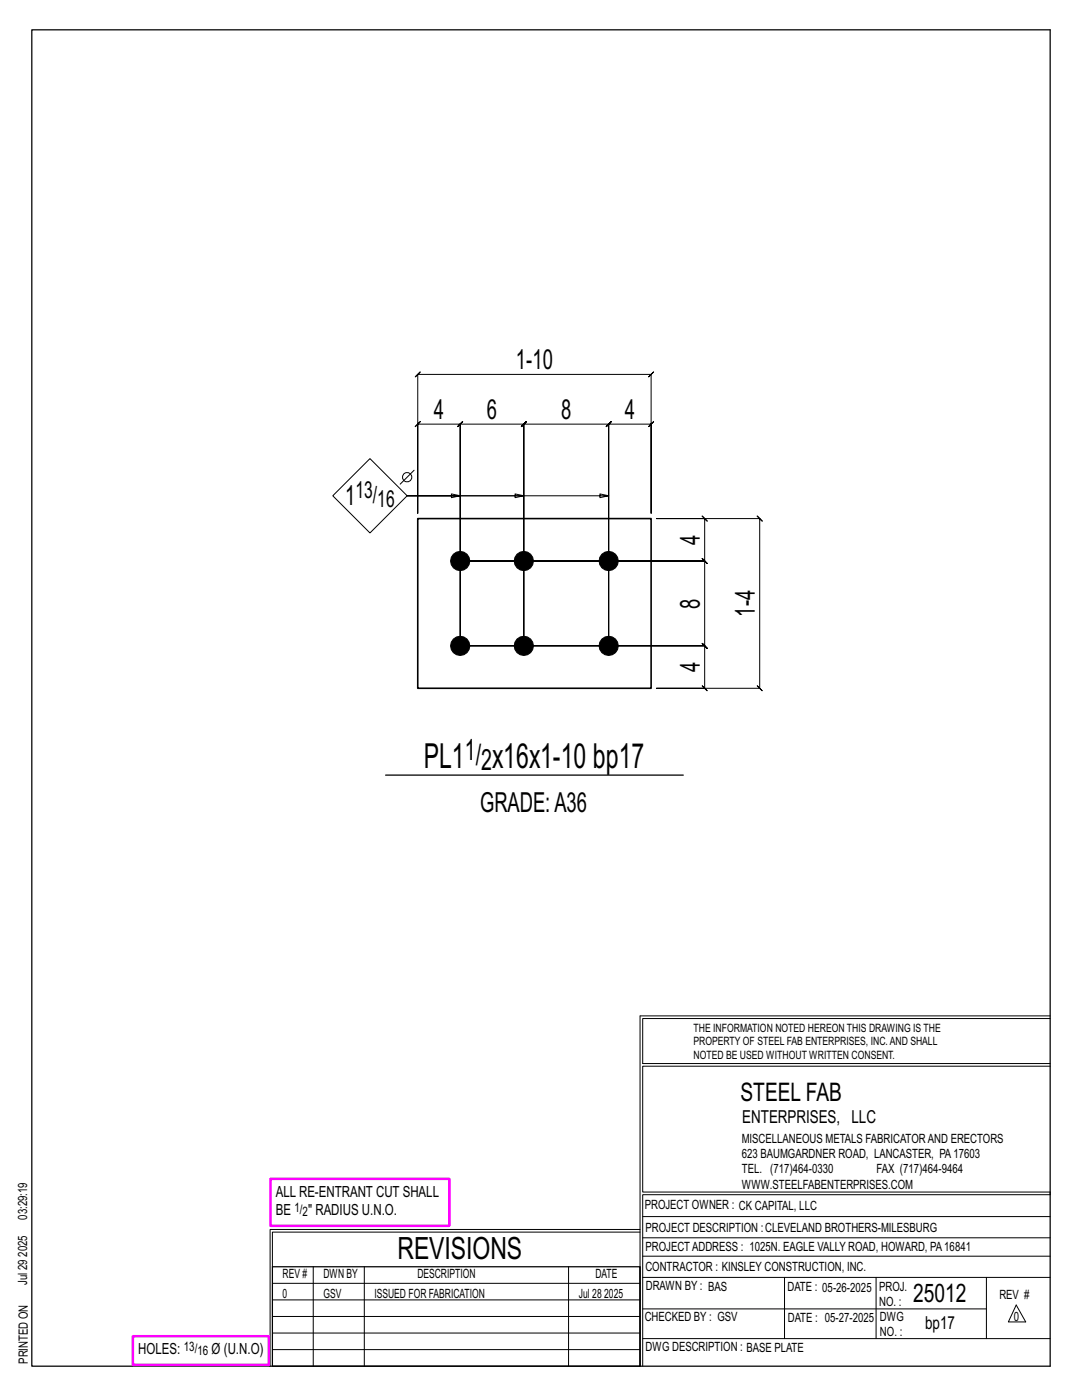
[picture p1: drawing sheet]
<svg xmlns="http://www.w3.org/2000/svg" width="216mm" height="279mm" viewBox="0 0 216 279" stroke-linecap="round" stroke-linejoin="round" font-family="sans-serif">
<defs><g id="words">
<g font-size="6.9">
<text x="84.6" y="153.2">PL1</text>
<text x="98.2" y="153.2">x16x1-10 bp17</text>
</g>
<text font-size="6.1" x="79.3" y="251.3">REVISIONS</text>
<g font-size="5.9">
<text x="92.8" y="151.7">1/</text>
<text x="96" y="153.8">2</text>
</g>
<g font-size="5.5">
<text x="103" y="73.7">1-10</text>
<text x="86.6" y="83.7">4</text>
<text x="97.1" y="83.7">6</text>
<text x="112" y="83.7">8</text>
<text x="124.7" y="83.7">4</text>
<text x="68.9" y="100.7">1</text>
<text x="139.6" y="108.8" transform="rotate(-90 139.6 108.8)">4</text>
<text x="139.6" y="121.5" transform="rotate(-90 139.6 121.5)">8</text>
<text x="150.6" y="123.1" transform="rotate(-90 150.6 123.1)">1-4</text>
<text x="139.6" y="134.2" transform="rotate(-90 139.6 134.2)">4</text>
<text x="95.8" y="162">GRADE:A36</text>
</g>
<g font-size="5.1">
<text x="147.8" y="219.8">STEEL FAB</text>
<text x="182.2" y="259.9">25012</text>
</g>
<g font-size="4.7">
<text x="70.9" y="99.5">13/</text>
<text x="75.3" y="101.1">16</text>
</g>
<g font-size="3.6">
<text x="148.1" y="224.1">ENTERPRISES, LLC</text>
<text x="184.6" y="265.2">bp17</text>
</g>
<g font-size="3.1">
<text x="55" y="238.9">ALL RE-ENTRANT CUT SHALL</text>
<text x="55" y="242.5">BE</text>
<text x="61.5" y="242.5">&quot; RADIUS U.N.O.</text>
<text x="27.6" y="270.2">HOLES:</text>
<text x="42.2" y="270.2">Ø (U.N.O)</text>
</g>
<g font-size="2.6">
<text x="58.8" y="241.8">1/</text>
<text x="60.4" y="242.7">2</text>
<text x="36.7" y="269.6">13/</text>
<text x="39.4" y="270.5">16</text>
</g>
<g font-size="2.5">
<text x="148" y="231.2">623 BAUMGARDNER ROAD, LANCASTER, PA17603</text>
<text x="148" y="228.1">MISCELLANEOUS METALS FABRICATORAND ERECTORS</text>
<text x="148" y="237.2">WWW.STEELFABENTERPRISES.COM</text>
<text x="148" y="234.2">TEL. (717)464-0330</text>
<text x="174.9" y="234.2">FAX (717)464-9464</text>
<text x="5.4" y="243.4" transform="rotate(-90 5.4 243.4)">03:29:19</text>
<text x="128.7" y="241.3">PROJECT OWNER : CK CAPITAL, LLC</text>
<text x="128.8" y="246">PROJECT DESCRIPTION :CLEVELAND BROTHERS-MILESBURG</text>
<text x="5.4" y="250.8" transform="rotate(-90 5.4 250.8)">2025</text>
<text x="128.8" y="249.7">PROJECTADDRESS : 1025N. EAGLE VALLY ROAD, HOWARD, PA16841</text>
<text x="5.4" y="256.5" transform="rotate(-90 5.4 256.5)">Jul 29</text>
<text x="56.4" y="255">REV #</text>
<text x="64.5" y="255">DWN BY</text>
<text x="83.3" y="255">DESCRIPTION</text>
<text x="118.8" y="255">DATE</text>
<text x="128.8" y="253.7">CONTRACTOR : KINSLEY CONSTRUCTION, INC.</text>
<text x="128.9" y="257.5">DRAWN BY : BAS</text>
<text x="157.1" y="257.6">DATE : 05-26-2025</text>
<text x="175.4" y="257.7">PROJ.</text>
<text x="56.4" y="259">0</text>
<text x="64.5" y="259">GSV</text>
<text x="74.7" y="259">ISSUED FOR FABRICATION</text>
<text x="115.5" y="259">Jul 28</text>
<text x="120.6" y="259">2025</text>
<text x="128.6" y="263.7">CHECKED BY : GSV</text>
<text x="157.2" y="263.7">DATE : 05-27-2025</text>
<text x="175.4" y="260.7">NO. :</text>
<text x="175.6" y="263.7">DWG</text>
<text x="199.4" y="259.2">REV #</text>
<text x="202.3" y="263.7">0</text>
<text x="128.8" y="269.7">DWG DESCRIPTION : BASE PLATE</text>
<text x="175.6" y="266.7">NO. :</text>
<text x="5.5" y="272.2" transform="rotate(-90 5.5 272.2)">PRINTED ON</text>
</g>
<g font-size="2.3">
<text x="138.4" y="208.6">PROPERTY OF STEEL FAB ENTERPRISES, INC.AND SHALL</text>
<text x="138.4" y="205.9">THE INFORMATION NOTED HEREON THIS DRAWING IS THE</text>
<text x="138.4" y="211.3">NOTED BE USED WITHOUT WRITTEN CONSENT.</text>
</g>
</g></defs>
<g fill="none" stroke="#000" stroke-width=".2">
<path d="M83.9 74.2l-.5 .5h46.5l-.5 .5 1-1-.5 .5v27.7v-17.8l.5-.5-1 1 .5-.5h-8.4l.5-.5-1 1 .5-.5v44.3v-44.3l.5-.5-1 1 .5-.5h-17l.5-.5-1 1 .5-.5v44.3v-44.3l.5-.5-1 1 .5-.5h-12.7l.5-.5-1 1 .5-.5v44.3v-44.3l.5-.5-1 1 .5-.5h-8.4l.5-.5-1 1 .5-.5v17.8v-27.7l-.5 .5zM66.4 98.9l7.4-7.4 7.4 7.4-7.4 7.5zM81.2 98.9h40.3l-1.8 .4v-.7l1.8 .3M82.6 93.8l-2.8 2.8M91.8 98.9l-1.7-.3v.7l1.7-.4h-10.6h23.3l-1.7 .4v-.7l1.7 .3M91.8 112h48.8l.5 .5-1-1 .5 .5v-8.5l.5 .5-1-1 .5 .5h-9.6h20.6l-.5-.5 1 1-.5-.5v33.9l-.5-.5 1 1-.5-.5h-20.6h9.6l.5 .5-1-1 .5 .5v-8.5l.5 .5-1-1 .5 .5h-48.8h48.8l.5 .5-1-1 .5 .5v-16.9l.5 .5-1-1 .5 .5zM127.7 202.7v70M127.7 202.7h81.8M209.5 203.3h-81.3v9h81.3M209.5 212.8h-81.3v25.1h81.3v.5h-81.3v34.3M54.4 259.4h73.3M54.4 256.1h73.3"/>
<path d="M62.5 252.8v19.9M72.7 252.8v19.9M113.4 252.8v19.9M127.7 245.4h-73.8v27.3M127.7 245.9h-73.3v6.9M128.2 242.8h81.3M128.2 254.9h81.3M128.2 250.7h81.3M128.2 247h81.3M156.5 254.9v12.2M174.8 254.9v12.2M196.8 254.9v12.2"/>
<path d="M54.4 269.3h73.3M54.4 266h73.3M54.4 262.7h73.3M128.2 261.2h68.6M128.2 267.1h81.3M202.8 260.4l1.9 3.4h-3.5z"/>
<circle cx="81.2" cy="95.2" r=".93"/>
</g>
<path d="M6.3 6h203.2v266.7h-203.2zM76.9 154.7h59.4M54.4 252.8h73.3v19.9h-73.3z" fill="none" stroke="#000" stroke-width=".25"/>
<path d="M54 235.3h35.6v9.3h-35.6zM26.5 266.7h27.1v5.7h-27.1z" fill="none" stroke="#f0f" stroke-width=".5"/>
<g fill="#000" stroke="#000" stroke-width=".2">
<circle cx="91.8" cy="112" r="1.92"/>
<circle cx="104.5" cy="112" r="1.92"/>
<circle cx="121.5" cy="112" r="1.92"/>
<circle cx="91.8" cy="128.9" r="1.92"/>
<circle cx="104.5" cy="128.9" r="1.92"/>
<circle cx="121.5" cy="128.9" r="1.92"/>
</g>
<path d="M83.4 103.5h46.5v33.9h-46.5z" fill="none" stroke="#000" stroke-width=".32"/>
<use href="#words"/>
</svg>
